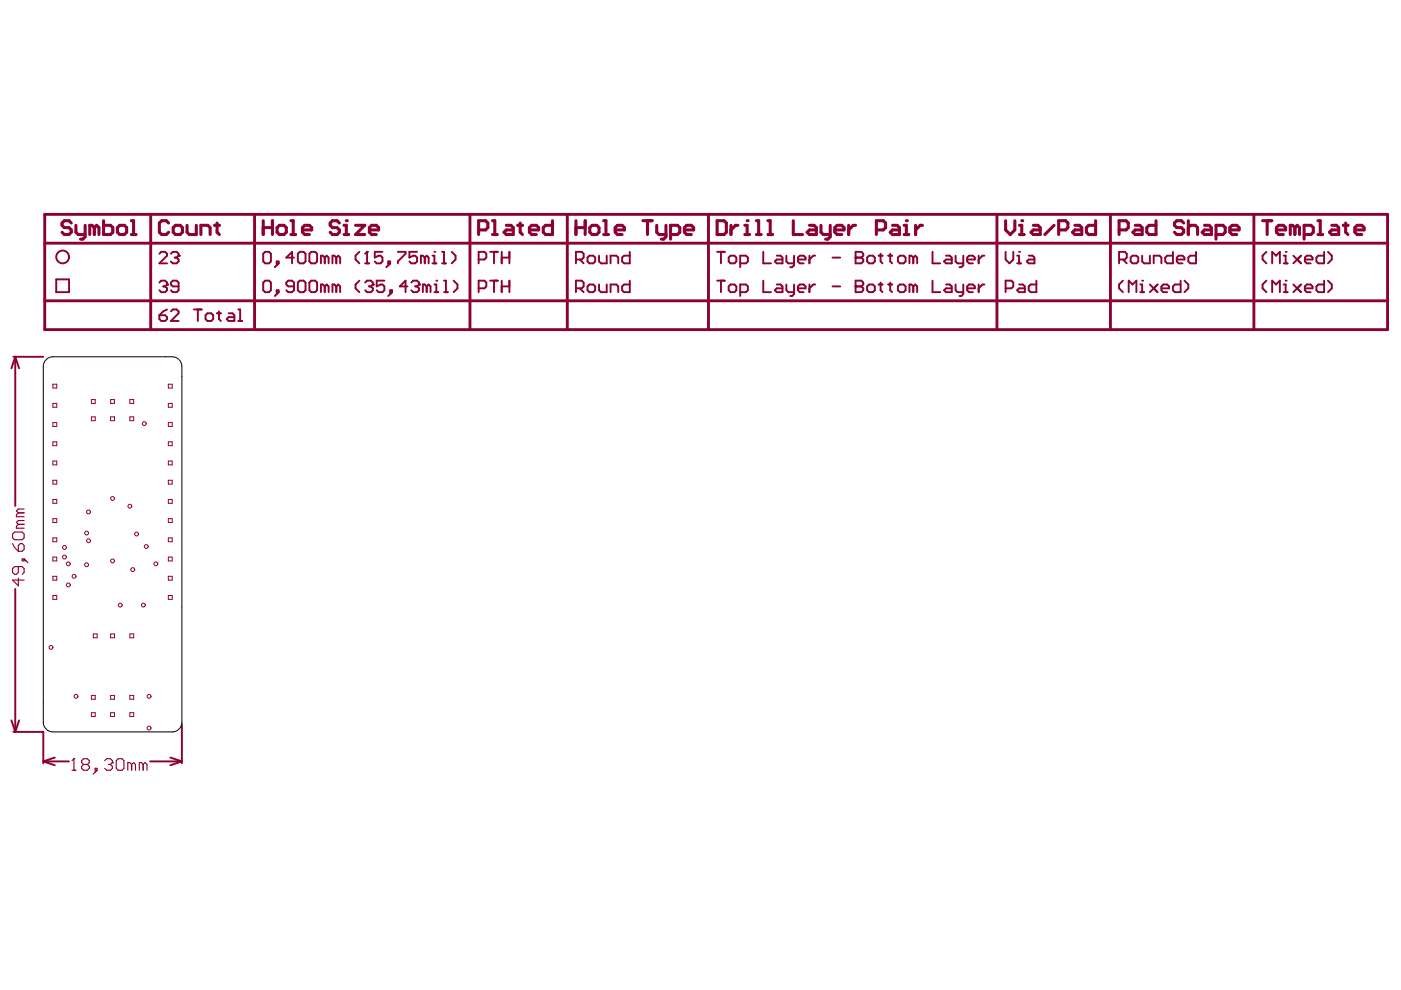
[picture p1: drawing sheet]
<svg xmlns="http://www.w3.org/2000/svg" width="297mm" height="210mm" viewBox="0 0 297 210" stroke-linecap="round" stroke-linejoin="round" font-family="sans-serif">
<g fill="none" stroke="#8d0034" stroke-width=".21">
<path d="M11.2 81.5h.8v.8h-.8zM11.2 85.5h.8v.8h-.8zM11.2 89.6h.8v.8h-.8zM11.2 93.7h.8v.8h-.8zM11.2 97.8h.8v.8h-.8zM19.4 84.7h.8v.8h-.8zM19.4 88.4h.8v.8h-.8zM23.5 84.7h.8v.8h-.8zM23.5 88.4h.8v.8h-.8zM27.5 84.7h.8v.8h-.8zM27.5 88.4h.8v.8h-.8zM35.7 97.8h.8v.8h-.8z"/>
<path d="M35.7 93.7h.8v.8h-.8zM35.7 89.6h.8v.8h-.8zM35.7 85.5h.8v.8h-.8zM35.7 81.5h.8v.8h-.8zM11.2 101.8h.8v.8h-.8zM11.2 105.9h.8v.8h-.8zM11.2 110h.8v.8h-.8zM11.2 114h.8v.9h-.8zM11.2 118.1h.8v.8h-.8zM35.7 118.1h.8v.8h-.8zM35.7 114h.8v.9h-.8zM35.7 110h.8v.8h-.8z"/>
<path d="M35.7 105.9h.8v.8h-.8zM35.7 101.8h.8v.8h-.8zM11.2 122.2h.8v.8h-.8zM11.2 126.3h.8v.8h-.8zM19.8 134.4h.8v.8h-.8zM23.5 134.4h.8v.8h-.8zM27.5 134.4h.8v.8h-.8zM35.7 126.3h.8v.8h-.8zM35.7 122.2h.8v.8h-.8zM19.4 151.1h.8v.8h-.8zM19.4 147.4h.8v.9h-.8zM23.5 151.1h.8v.8h-.8z"/>
<path d="M23.5 147.4h.8v.9h-.8zM27.5 151.1h.8v.8h-.8zM27.5 147.4h.8v.9h-.8z"/>
</g>
<g fill="none" stroke="#8d0034" stroke-width=".41">
<path d="M11.9 59.2h2.7v2.7h-2.7zM33.8 53.8l.4-.4h.8l.4 .4v.4l-1.6 1.6h1.6M36.2 53.8l.4-.4h.9l.4 .4v.4M101.5 55h1.2l.4-.4v-.8l-.4-.4h-1.2v2.4M103.9 53.4h1.7M103.9 59.5h1.7M104.7 53.4v2.4M104.7 59.5v2.4M106.4 53.4v2.4M106.4 59.5v2.4M106.4 54.6h1.6M108 53.4v2.4"/>
<path d="M108 59.5v2.4M2.8 75.6h6.4M3.2 75.6l.9 2.5M3.2 75.6l-.8 2.5M3.2 75.6v31.7M33.8 66.8h1.2l.4 .4v.4l-.4 .5h-.8l-.4-.5zM35.4 65.6l-.8 .4-.8 .8M36.2 66l.4-.4h.9l.4 .4v.4l-1.7 1.7h1.7M41.1 65.6h1.7M41.9 65.6v2.5M43.6 66.8l.4-.4h.8l.4 .4v.8l-.4 .5h-.8l-.4-.5zM46 66.4h.8"/>
<path d="M46.4 66v1.6l.4 .5M48.5 66.4h.8l.4 .4v1.3h-1.2l-.4-.5 .4-.4h1.2M50.5 68.1h.8M50.5 65.6h.4v2.5M101.5 61.1h1.2l.4-.4v-.8l-.4-.4h-1.2v2.4M106.4 60.7h1.6M3.2 124.9v30.3M2.4 152.7l.8 2.5M2.8 155.2h6.4v6.6M4.1 152.7l-.9 2.5M38.6 153.6v8.2M9.2 161.4l2.4 .8"/>
<path d="M9.2 161.4h5.4M11.6 160.6l-2.4 .8M31.8 161.4h6.8M36.1 160.6l2.5 .8M38.6 161.4l-2.5 .8"/>
</g>
<path d="M9.5 45.5h284.7v24.4h-284.7zM9.5 51.6h284.7M32 45.5v24.4M54 45.5v24.4M99.6 45.5v24.4M120.3 45.5v24.4M150.2 45.5v24.4M211.4 45.5v24.4M235.4 45.5v24.4M265.9 45.5v24.4M9.5 63.8h284.7" fill="none" stroke="#8d0034" stroke-width=".61"/>
<g fill="none" stroke="#8d0034" stroke-width=".24">
<path d="M2.7 113.2l.4-.4h1.6l.4 .4v.8l-.4 .4h-1.6l-.4-.4zM2.7 115.3l.4 .8 .8 .8M3.9 115.7l.4-.4h.4l.4 .4v.8l-.4 .4h-.8zM3.9 111.2l-.4 .4v.4h1.6M3.9 108.7l-.4 .4v.5h1.6M3.9 111.2h1.2M3.9 108.7h1.2M4.7 118.5h.4v.4h-.4zM5.1 118.5l.8 .8M5.1 110.4h-1.2l-.4 .4 .4 .4M5.1 107.9h-1.2l-.4 .4 .4 .4M3.9 122.6v1.6l-1.2-1.2h2.4"/>
<path d="M3.9 120.1v1.3l-.4 .4h-.4l-.4-.4v-.9l.4-.4h1.6l.4 .4v.9l-.4 .4"/>
</g>
<circle cx="37.9" cy="54.2" r=".2" fill="#8d0034"/>
<path d="M37.1 54.6h.4M37.5 54.6l.4 .4v.4l-.4 .4h-.9l-.4-.4M37.9 54.2l-.4 .4M213.2 53.4v1.6l.8 .8 .8-.8v-1.6M215.7 55.8h.8M215.7 54.2h.4v1.6" fill="none" stroke="#8d0034" stroke-width=".41"/>
<circle cx="216.1" cy="53.4" r=".2" fill="#8d0034"/>
<path d="M218.1 54.2h.8l.4 .4v1.2h-1.2l-.4-.4 .4-.4h1.2M268.5 53.4l-.8 .8v.8l.8 .8M269.7 55.8v-2.4l.8 .8 .9-.8v2.4M272.2 54.2h.4v1.6M272.2 55.8h.8" fill="none" stroke="#8d0034" stroke-width=".41"/>
<circle cx="272.6" cy="53.4" r=".2" fill="#8d0034"/>
<path d="M33.8 59.9l.4-.4h.8l.4 .4v.4M274.2 54.2l1.6 1.6M275.8 54.2l-1.6 1.6M276.7 55h1.6v-.4l-.4-.4h-.8l-.4 .4v.8l.4 .4h.8M280.7 53.4v2.4h-1.2l-.4-.4v-.8l.4-.4h1.2M281.6 53.4l.8 .8v.8l-.8 .8" fill="none" stroke="#8d0034" stroke-width=".41"/>
<circle cx="35.4" cy="60.3" r=".2" fill="#8d0034"/>
<path d="M34.6 60.7h.4M35 60.7l.4 .4v.4l-.4 .4h-.8l-.4-.4M35.4 60.3l-.4 .4M37.9 60.7h-1.3l-.4-.4v-.4l.4-.4h.9l.4 .4v1.6l-.4 .4h-.9l-.4-.4" fill="none" stroke="#8d0034" stroke-width=".41"/>
<g fill="none" stroke="#8d0034" stroke-width=".65">
<path d="M35.7 47.3l-.4-.5h-1l-.5 .5v1.9l.5 .5h1l.4-.5M36.7 48.3l.5-.5h1l.5 .5v.9l-.5 .5h-1l-.5-.5zM39.7 47.8v1.4l.4 .5h1.5v-1.9M42.6 49.7v-1.9h1.5l.5 .5v1.4M45.5 47.8h1M46 47.3v1.9l.5 .5M55.8 46.8v2.9M55.8 48.3h2M57.8 46.8v2.9M58.7 48.3l.5-.5h1l.5 .5v.9l-.5 .5h-1l-.5-.5zM61.7 46.8h.5v2.9M61.7 49.7h1"/>
<path d="M64.1 48.8h2v-.5l-.5-.5h-1l-.5 .5v.9l.5 .5h1M72 47.3l-.5-.5h-1l-.5 .5v.5l.5 .5h1l.5 .5v.4l-.5 .5h-1l-.5-.5M72.9 49.7h1M72.9 47.8h.5v1.9"/>
</g>
<circle cx="73.4" cy="46.8" r=".33" fill="#8d0034"/>
<g fill="none" stroke="#8d0034" stroke-width=".65">
<path d="M75.4 47.8h1.9l-1.9 1.9h1.9M78.3 48.8h2v-.5l-.5-.5h-1l-.5 .5v.9l.5 .5h1M101.5 48.8h1.4l.5-.5v-1l-.5-.5h-1.4v2.9M104.4 49.7h1M104.4 46.8h.5v2.9M107.3 47.8h1l.5 .5v1.4h-1.5l-.4-.5 .4-.4h1.5M109.8 47.8h1M110.3 47.3v1.9l.5 .5M112.2 48.8h2v-.5l-.5-.5h-1l-.5 .5v.9l.5 .5h1M117.1 46.8v2.9h-1.4l-.5-.5v-.9l.5-.5h1.4M213.2 46.8v2l1 .9 1-.9v-2M216.1 47.8h.5v1.9"/>
<path d="M216.1 49.7h1"/>
</g>
<path d="M219.7 59.5v2.4h-1.2l-.4-.4v-.8l.4-.4h1.2M213.2 61.1h1.2l.4-.4v-.8l-.4-.4h-1.2v2.4M216.1 60.3h.8l.4 .4v1.2h-1.2l-.4-.4 .4-.4h1.2" fill="none" stroke="#8d0034" stroke-width=".41"/>
<circle cx="216.6" cy="46.8" r=".33" fill="#8d0034"/>
<path d="M219.1 47.8h1l.4 .5v1.4h-1.4l-.5-.5 .5-.4h1.4M223.5 47.8l-2 1.9M224.5 48.8h1.4l.5-.5v-1l-.5-.5h-1.4v2.9M227.9 47.8h1l.5 .5v1.4h-1.5l-.5-.5 .5-.4h1.5M232.3 46.8v2.9h-1.5l-.5-.5v-.9l.5-.5h1.5" fill="none" stroke="#8d0034" stroke-width=".65"/>
<path d="M268.5 59.5l-.8 .8v.8l.8 .8M269.7 61.9v-2.4l.8 .8 .9-.8v2.4M272.2 61.9h.8M272.2 60.3h.4v1.6" fill="none" stroke="#8d0034" stroke-width=".41"/>
<circle cx="272.6" cy="59.5" r=".2" fill="#8d0034"/>
<g fill="none" stroke="#8d0034" stroke-width=".41">
<path d="M55.8 53.8l.4-.4h.8l.4 .4v1.6l-.4 .4h-.8l-.4-.4zM58.7 55.4h.4v.4h-.4zM59.1 55.8l-.8 .9M62.3 54.6h-1.6l1.2-1.2v2.4M63.1 53.8l.5-.4h.8l.4 .4v1.6l-.4 .4h-.8l-.5-.4zM65.6 53.8l.4-.4h.8l.4 .4v1.6l-.4 .4h-.8l-.4-.4zM68.9 54.6l-.5-.4h-.4v1.6M68.9 54.6v1.2M68.9 54.6l.4-.4 .4 .4v1.2M71.3 54.6l-.4-.4h-.4v1.6M71.3 54.6v1.2M71.3 54.6l.4-.4 .4 .4v1.2"/>
<path d="M76.2 53.4l-.8 .8v.8l.8 .8M77.4 55.8h.8M77.8 53.4v2.4M280.7 59.5v2.4h-1.2l-.4-.4v-.8l.4-.4h1.2M281.6 59.5l.8 .8v.8l-.8 .8M274.2 60.3l1.6 1.6M275.8 60.3l-1.6 1.6M276.7 61.1h1.6v-.4l-.4-.4h-.8l-.4 .4v.8l.4 .4h.8"/>
</g>
<g fill="none" stroke="#8d0034" stroke-width=".24">
<path d="M15.3 163.3h.8M15.7 160.9h.1M15.7 160.9v2.4M15.7 160.9l-.4 .4M17.7 162.1l-.4 .4v.4l.4 .4h.8l.4-.4v-.4l-.4-.4M17.7 162.1l-.4-.4v-.4l.4-.4h.8l.4 .4v.4l-.4 .4M17.7 162.1h.8M20.2 162.9h.4v.4h-.4zM20.6 163.3l-.8 .8M22.2 161.3l.4-.4h.8l.4 .4v.4M23 162.1h.4M23.4 162.1l.4 .4v.4l-.4 .4h-.8l-.4-.4"/>
<path d="M23.8 161.7h.1M23.8 161.7l-.4 .4M24.6 161.3l.5-.4h.8l.4 .4v1.6l-.4 .4h-.8l-.5-.4zM27.9 162.1l-.4-.4h-.4v1.6M27.9 162.1v1.2M27.9 162.1l.4-.4 .4 .4v1.2M30.4 162.1l-.5-.4h-.4v1.6M30.4 162.1v1.2M30.4 162.1l.4-.4 .4 .4v1.2"/>
</g>
<circle cx="77.8" cy="53.4" r=".2" fill="#8d0034"/>
<path d="M77.8 53.4l-.4 .4M81.1 53.4h-1.6v1.2l.8-.4h.4l.4 .4v.8l-.4 .4h-.8l-.4-.4M82.3 55.4h.4v.4h-.4zM82.7 55.8l-.8 .9M84.4 53.4h1.6v.4l-1.6 1.6v.4M88.4 53.4h-1.6v1.2l.8-.4h.4l.4 .4v.8l-.4 .4h-.8l-.4-.4M90.1 54.6l-.4-.4h-.5v1.6M90.1 54.6v1.2M90.1 54.6l.4-.4 .4 .4v1.2M91.7 54.2h.4v1.6M91.7 55.8h.8" fill="none" stroke="#8d0034" stroke-width=".41"/>
<circle cx="92.1" cy="53.4" r=".2" fill="#8d0034"/>
<g fill="none" stroke="#8d0034" stroke-width=".41">
<path d="M93.7 55.8h.8M93.7 53.4h.4v2.4M95.8 53.4l.8 .8v.8l-.8 .8M122.1 55h1.2l.4-.4v-.8l-.4-.4h-1.2v2.4M122.9 55l.8 .8M124.6 54.6l.4-.4h.8l.4 .4v.8l-.4 .4h-.8l-.4-.4zM127 54.2v1.2l.4 .4h1.2v-1.6M129.5 55.8v-1.6h1.2l.4 .4v1.2M133.5 53.4v2.4h-1.2l-.4-.4v-.8l.4-.4h1.2M152 53.4h1.7M152.9 53.4v2.4M154.5 54.6l.4-.4h.8l.4 .4v.8l-.4 .4h-.8l-.4-.4z"/>
<path d="M156.9 55.8h1.3l.4-.4v-.8l-.4-.4h-1.3v2.5M161.8 53.4v2.4h1.7M164.7 54.2h.8l.4 .4v1.2h-1.2l-.4-.4 .4-.4h1.2M166.7 54.2v1.2l.4 .4h1.3M168.4 54.2v2l-.5 .5h-.4M169.2 55h1.6v-.4l-.4-.4h-.8l-.4 .4v.8l.4 .4h.8M171.6 54.2v1.6M172.8 54.2h-.4l-.8 .8M176.5 54.6h1.6M181.4 53.4v2.4h1.2l.4-.4v-.4l-.4-.4h-1.2"/>
</g>
<circle cx="181.4" cy="54.6" r=".2" fill="#8d0034"/>
<g fill="none" stroke="#8d0034" stroke-width=".41">
<path d="M55.8 59.9l.4-.4h.8l.4 .4v1.6l-.4 .4h-.8l-.4-.4zM63.1 59.9l.5-.4h.8l.4 .4v1.6l-.4 .4h-.8l-.5-.4zM65.6 59.9l.4-.4h.8l.4 .4v1.6l-.4 .4h-.8l-.4-.4zM76.2 59.5l-.8 .8v.8l.8 .8M77.4 59.9l.4-.4h.8l.5 .4v.4M181.4 53.4h1.2l.4 .4v.4l-.4 .4h-1.2M183.8 54.6l.5-.4h.8l.4 .4v.8l-.4 .4h-.8l-.5-.4zM186.3 54.2h.8M186.7 53.8v1.6l.4 .4M188.3 54.2h.8M188.7 53.8v1.6l.4 .4M190.4 54.6l.4-.4h.8l.4 .4v.8l-.4 .4h-.8l-.4-.4z"/>
<path d="M193.6 54.6l-.4-.4h-.4v1.6M193.6 54.6v1.2M193.6 54.6l.4-.4 .4 .4v1.2M197.7 53.4v2.4h1.6M200.6 54.2h.8l.4 .4v1.2h-1.2l-.4-.4 .4-.4h1.2M202.6 54.2v1.2l.4 .4h1.2M204.2 54.2v2l-.4 .5h-.4M205.1 55h1.6v-.4l-.4-.4h-.8l-.4 .4v.8l.4 .4h.8M207.5 54.2v1.6M208.7 54.2h-.4l-.8 .8M237.3 55h1.2l.4-.4v-.8l-.4-.4h-1.2v2.4M238.1 55l.8 .8"/>
<path d="M239.7 54.6l.4-.4h.8l.4 .4v.8l-.4 .4h-.8l-.4-.4zM242.2 54.2v1.2l.4 .4h1.2v-1.6M244.6 55.8v-1.6h1.2l.4 .4v1.2M248.7 53.4v2.4h-1.2l-.4-.4v-.8l.4-.4h1.2M249.5 55h1.6v-.4l-.4-.4h-.8l-.4 .4v.8l.4 .4h.8M253.6 53.4v2.4h-1.2l-.5-.4v-.8l.5-.4h1.2M58.7 61.5h.4v.4h-.4zM59.1 61.9l-.8 .9M62.3 60.7h-1.2l-.4-.4v-.4l.4-.4h.8l.4 .4v1.6l-.4 .4h-.8l-.4-.4M68.9 60.7l-.5-.4h-.4v1.6M68.9 60.7v1.2M68.9 60.7l.4-.4 .4 .4v1.2"/>
<path d="M71.3 60.7l-.4-.4h-.4v1.6M71.3 60.7v1.2M71.3 60.7l.4-.4 .4 .4v1.2"/>
</g>
<path d="M15.1 47.3l-.5-.5h-1l-.4 .5v.5l.4 .5h1l.5 .5v.4l-.5 .5h-1l-.4-.5M16.1 47.8v1.4l.5 .5h1.4M18 47.8v2.4l-.4 .5h-.5M20 48.3l.5-.5 .5 .5v1.4M20 48.3l-.5-.5h-.5v1.9M20 48.3v1.4M22 46.8v2.9h1.4l.5-.5v-.9l-.5-.5h-1.4M24.9 48.3l.5-.5h1l.5 .5v.9l-.5 .5h-1l-.5-.5zM27.8 46.8h.5v2.9M27.8 49.7h1" fill="none" stroke="#8d0034" stroke-width=".65"/>
<circle cx="79.1" cy="60.3" r=".2" fill="#8d0034"/>
<path d="M81.5 59.5h-1.6v1.2l.8-.4h.4l.4 .4v.8l-.4 .4h-.8l-.4-.4M87.2 59.9l.4-.4h.8l.4 .4v.4M78.2 60.7h.4M78.6 60.7l.5 .4v.4l-.5 .4h-.8l-.4-.4M79.1 60.3l-.5 .4M82.7 61.5h.4v.4h-.4zM83.1 61.9l-.8 .9M86.4 60.7h-1.6l1.2-1.2v2.4" fill="none" stroke="#8d0034" stroke-width=".41"/>
<circle cx="88.8" cy="60.3" r=".2" fill="#8d0034"/>
<path d="M88 60.7h.4M88.4 60.7l.4 .4v.4l-.4 .4h-.8l-.4-.4M88.8 60.3l-.4 .4M90.5 60.7l-.4-.4h-.4v1.6M90.5 60.7v1.2M90.5 60.7l.4-.4 .4 .4v1.2M92.1 61.9h.8M92.1 60.3h.4v1.6" fill="none" stroke="#8d0034" stroke-width=".41"/>
<circle cx="92.5" cy="59.5" r=".2" fill="#8d0034"/>
<g fill="none" stroke="#8d0034" stroke-width=".41">
<path d="M94.1 59.5h.4v2.4M96.2 59.5l.8 .8v.8l-.8 .8M133.5 59.5v2.4h-1.2l-.4-.4v-.8l.4-.4h1.2M152 59.5h1.7M152.9 59.5v2.4M161.8 59.5v2.4h1.7M181.4 59.5v2.4h1.2l.4-.4v-.4l-.4-.4h-1.2M94.1 61.9h.9M122.1 61.1h1.2l.4-.4v-.8l-.4-.4h-1.2v2.4M122.9 61.1l.8 .8M124.6 60.7l.4-.4h.8l.4 .4v.8l-.4 .4h-.8l-.4-.4zM127 60.3v1.2l.4 .4h1.2v-1.6"/>
<path d="M129.5 61.9v-1.6h1.2l.4 .4v1.2M154.5 60.7l.4-.4h.8l.4 .4v.8l-.4 .4h-.8l-.4-.4zM156.9 61.9h1.3l.4-.4v-.8l-.4-.4h-1.3v2.5M164.7 60.3h.8l.4 .4v1.2h-1.2l-.4-.4 .4-.4h1.2M166.7 60.3v1.2l.4 .4h1.3M168.4 60.3v2.1l-.5 .4h-.4M169.2 61.1h1.6v-.4l-.4-.4h-.8l-.4 .4v.8l.4 .4h.8M171.6 60.3v1.6M172.8 60.3h-.4l-.8 .8M176.5 60.7h1.6"/>
</g>
<g fill="none" stroke="#8d0034" stroke-width=".65">
<path d="M122.1 46.8v2.9M122.1 48.3h2M124.1 46.8v2.9M125 48.3l.5-.5h1l.5 .5v.9l-.5 .5h-1l-.5-.5zM128 49.7h1M128 46.8h.5v2.9M130.4 48.8h2v-.5l-.5-.5h-1l-.5 .5v.9l.5 .5h1M136.3 46.8h2M137.3 46.8v2.9M139.2 47.8v1.4l.5 .5h1.5M141.2 47.8v2.4l-.5 .5h-.5M142.2 49.7h1.4l.5-.5v-.9l-.5-.5h-1.4v2.9"/>
<path d="M145.1 48.8h2v-.5l-.5-.5h-1l-.5 .5v.9l.5 .5h1"/>
</g>
<circle cx="181.4" cy="60.7" r=".2" fill="#8d0034"/>
<g fill="none" stroke="#8d0034" stroke-width=".41">
<path d="M181.4 59.5h1.2l.4 .4v.4l-.4 .4h-1.2M186.7 59.9v1.6l.4 .4M188.7 59.9v1.6l.4 .4M197.7 59.5v2.4h1.6M183.8 60.7l.5-.4h.8l.4 .4v.8l-.4 .4h-.8l-.5-.4zM186.3 60.3h.8M188.3 60.3h.8M190.4 60.7l.4-.4h.8l.4 .4v.8l-.4 .4h-.8l-.4-.4zM193.6 60.7l-.4-.4h-.4v1.6M193.6 60.7v1.2M193.6 60.7l.4-.4 .4 .4v1.2M200.6 60.3h.8l.4 .4v1.2h-1.2l-.4-.4 .4-.4h1.2"/>
<path d="M202.6 60.3v1.2l.4 .4h1.2M204.2 60.3v2.1l-.4 .4h-.4M205.1 61.1h1.6v-.4l-.4-.4h-.8l-.4 .4v.8l.4 .4h.8M207.5 60.3v1.6M208.7 60.3h-.4l-.8 .8"/>
</g>
<path d="M152 46.8h1.5l.5 .5v1.9l-.5 .5h-1.5zM155 47.8v1.9M156.4 47.8h-.4l-1 1M157.9 49.7h1M157.9 47.8h.5v1.9" fill="none" stroke="#8d0034" stroke-width=".65"/>
<circle cx="158.4" cy="46.8" r=".33" fill="#8d0034"/>
<g fill="none" stroke="#8d0034" stroke-width=".65">
<path d="M160.4 49.7h.9M160.4 46.8h.5v2.9M162.8 49.7h1M162.8 46.8h.5v2.9M168.2 46.8v2.9h1.9M171.6 47.8h1l.5 .5v1.4h-1.5l-.5-.5 .5-.4h1.5M174.1 47.8v1.4l.5 .5h1.4M176 47.8v2.4l-.5 .5h-.5M177 48.8h2v-.5l-.5-.5h-1l-.5 .5v.9l.5 .5h1M179.9 47.8v1.9M181.4 47.8h-.5l-1 1M185.8 48.8h1.5l.5-.5v-1l-.5-.5h-1.5v2.9"/>
<path d="M189.2 47.8h1l.5 .5v1.4h-1.5l-.5-.5 .5-.4h1.5M191.7 49.7h1M191.7 47.8h.5v1.9"/>
</g>
<circle cx="192.2" cy="46.8" r=".33" fill="#8d0034"/>
<path d="M194.1 47.8v1.9M195.6 47.8h-.5l-1 1" fill="none" stroke="#8d0034" stroke-width=".65"/>
<path d="M238.1 59.5l-.8 .8v.8l.8 .8M239.3 61.9v-2.4l.8 .8 .8-.8v2.4M241.8 61.9h.8M241.8 60.3h.4v1.6" fill="none" stroke="#8d0034" stroke-width=".41"/>
<circle cx="242.2" cy="59.5" r=".2" fill="#8d0034"/>
<g fill="none" stroke="#8d0034" stroke-width=".41">
<path d="M250.3 59.5v2.4h-1.2l-.4-.4v-.8l.4-.4h1.2M251.1 59.5l.8 .8v.8l-.8 .8M243.8 60.3l1.6 1.6M245.4 60.3l-1.6 1.6M246.2 61.1h1.7v-.4l-.4-.4h-.9l-.4 .4v.8l.4 .4h.9"/>
<circle cx="13.3" cy="54.5" r="1.36"/>
</g>
<g fill="none" stroke="#8d0034" stroke-width=".65">
<path d="M237.3 48.8h1.4l.5-.5v-1l-.5-.5h-1.4v2.9M240.7 47.8h1l.5 .5v1.4h-1.5l-.5-.5 .5-.4h1.5M245.1 46.8v2.9h-1.5l-.5-.5v-.9l.5-.5h1.5M251 47.3l-.5-.5h-1l-.5 .5v.5l.5 .5h1l.5 .5v.4l-.5 .5h-1l-.5-.5M251.9 48.3l.5-.5h1l.5 .5v1.4M251.9 46.8v2.9M255.4 47.8h.9l.5 .5v1.4h-1.4l-.5-.5 .5-.4h1.4M257.8 49.7h1.5l.5-.5v-.9l-.5-.5h-1.5v2.9M260.8 48.8h1.9v-.5l-.5-.5h-1l-.4 .5v.9l.4 .5h1M267.7 46.8h1.9M268.7 46.8v2.9M270.6 48.8h2v-.5l-.5-.5h-1l-.5 .5v.9l.5 .5h1"/>
<path d="M274.5 48.3l-.5-.5h-.4v1.9M274.5 48.3v1.4M274.5 48.3l.5-.5 .5 .5v1.4M276.5 49.7h1.5l.5-.5v-.9l-.5-.5h-1.5v2.9M279.4 46.8h.5v2.9M279.4 49.7h1M282.4 47.8h.9l.5 .5v1.4h-1.4l-.5-.5 .5-.4h1.4M284.8 47.8h1M285.3 47.3v1.9l.5 .5M287.3 48.8h1.9v-.5l-.5-.5h-1l-.4 .5v.9l.4 .5h1"/>
</g>
<g fill="none" stroke="#8d0034" stroke-width=".21">
<circle cx="30.6" cy="89.8" r=".41"/>
<circle cx="13.7" cy="118.1" r=".41"/>
<circle cx="13.7" cy="116.1" r=".41"/>
<circle cx="14.5" cy="119.5" r=".41"/>
<circle cx="18.4" cy="113" r=".41"/>
<circle cx="18.4" cy="119.7" r=".41"/>
<circle cx="18.8" cy="108.5" r=".41"/>
<circle cx="18.8" cy="114.7" r=".41"/>
<circle cx="23.9" cy="105.7" r=".41"/>
<circle cx="23.9" cy="118.9" r=".41"/>
<circle cx="27.5" cy="107.3" r=".41"/>
<circle cx="29" cy="113.2" r=".41"/>
<circle cx="31" cy="115.9" r=".41"/>
<circle cx="33" cy="119.5" r=".41"/>
<circle cx="10.8" cy="137.3" r=".41"/>
<circle cx="14.5" cy="124" r=".41"/>
<circle cx="15.7" cy="122.2" r=".41"/>
<circle cx="25.5" cy="128.3" r=".41"/>
<circle cx="28.1" cy="120.8" r=".41"/>
<circle cx="30.4" cy="128.3" r=".41"/>
<circle cx="16.1" cy="147.6" r=".41"/>
<circle cx="31.6" cy="154.4" r=".41"/>
<circle cx="31.6" cy="147.6" r=".41"/>
</g>
<path d="M38.6 77.7a2.04 2.04 0 0 0-2.1-2.1h-25.3a2.04 2.04 0 0 0-2 2.1v75.4a2.04 2.04 0 0 0 2 2.1h25.3a2.04 2.04 0 0 0 2.1-2.1v-75.4" fill="none" stroke="#000" stroke-width=".21"/>
</svg>
